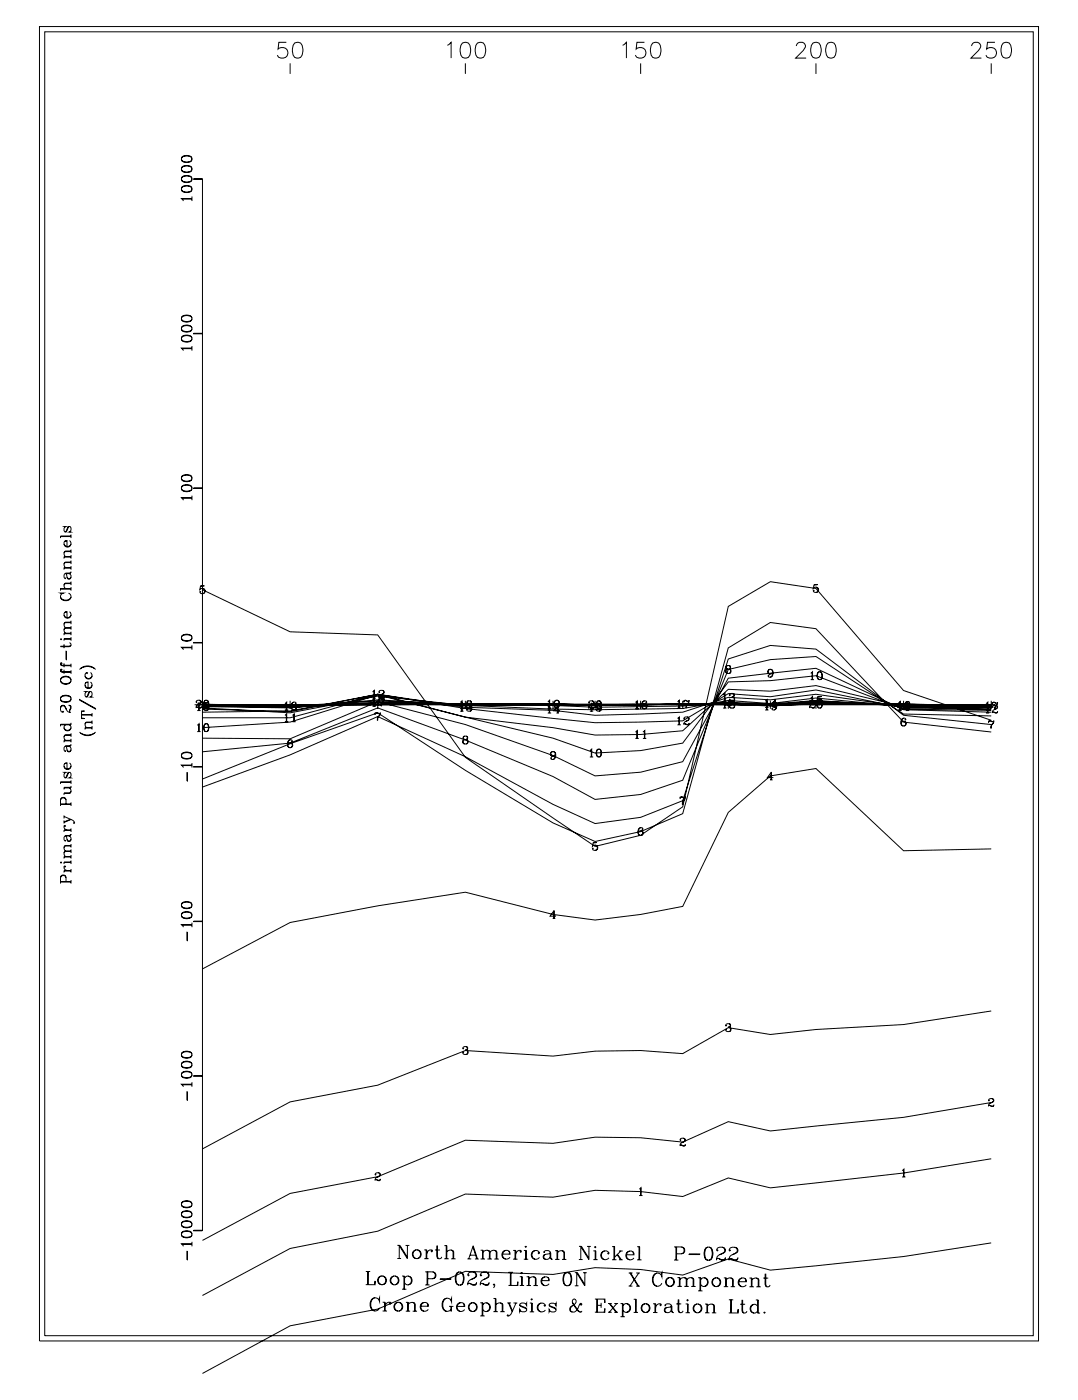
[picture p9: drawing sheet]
<svg xmlns="http://www.w3.org/2000/svg" width="215mm" height="279mm" viewBox="0 0 215 279" stroke-linecap="round" stroke-linejoin="round" font-family="sans-serif">
<g fill="none" stroke="#000" stroke-width=".2">
<path d="M7.9 5.3h199.1v262h-199.1zM8.9 6.3h197v259.9h-197zM57.1 8.4h-1.5l-.2 1.4a1.11 1.11 0 0 1 1.7 0 1.11 1.11 0 0 1-.2 1.6 1.11 1.11 0 0 1-1.6-.4M57.8 12.6v2.1M58.7 8.6a1.02 1.02 0 0 1 1.5 .4 2.58 2.58 0 0 1-.3 2.4 1.02 1.02 0 0 1-1.5-.4 2.64 2.64 0 0 1 .3-2.4zM89.2 9l.7-.6v3.2M92.2 8.6a1.03 1.03 0 0 1 1.5 .4 2.64 2.64 0 0 1-.4 2.4 1.03 1.03 0 0 1-1.5-.4 2.61 2.61 0 0 1 .4-2.4zM92.7 12.6v2.1M95.1 8.6a1.01 1.01 0 0 1 1.5 .4 2.57 2.57 0 0 1-.3 2.4 1.02 1.02 0 0 1-1.5-.4 2.63 2.63 0 0 1 .3-2.4zM124.1 9l.7-.6v3.2M127.7 12.6v2.1M128.4 8.4h-1.5l-.1 1.4a1.11 1.11 0 0 1 1.7 0 1.11 1.11 0 0 1-.3 1.6 1.11 1.11 0 0 1-1.6-.4"/>
<path d="M130.1 8.6a1.03 1.03 0 0 1 1.5 .4 2.61 2.61 0 0 1-.3 2.4 1.03 1.03 0 0 1-1.5-.4 2.63 2.63 0 0 1 .3-2.4zM158.7 9.2a.81 .81 0 0 1 .6-.8h.6a.77 .77 0 0 1 .5 1.2l-1.8 2h2.1M162 8.6a1.01 1.01 0 0 1 1.5 .4 2.57 2.57 0 0 1-.3 2.4 1.02 1.02 0 0 1-1.5-.4 2.62 2.62 0 0 1 .3-2.4zM162.6 12.6v2.1M165 8.6a1.02 1.02 0 0 1 1.5 .4 2.65 2.65 0 0 1-.3 2.4 1.02 1.02 0 0 1-1.5-.4 2.56 2.56 0 0 1 .3-2.4zM193.7 9.2a.78 .78 0 0 1 .6-.8h.5a.77 .77 0 0 1 .5 1.2l-1.8 2h2.1M197.5 12.6v2.1M198.3 8.4h-1.5l-.2 1.4a1.11 1.11 0 0 1 1.7 0 1.11 1.11 0 0 1-.2 1.6 1.11 1.11 0 0 1-1.6-.4M199.9 8.6a1.01 1.01 0 0 1 1.5 .4 2.59 2.59 0 0 1-.3 2.4 1.02 1.02 0 0 1-1.5-.4 2.61 2.61 0 0 1 .3-2.4zM36.2 37.8a1.13 1.13 0 0 0 1.7 .5 .65 .65 0 0 0 .4-.6 .65 .65 0 0 0-.4-.6 1.77 1.77 0 0 0-1.6 .2 .57 .57 0 0 0 .3 .9 1.23 1.23 0 0 0 1.7-.4M36.2 37.6a1.33 1.33 0 0 1 2.1 0M36.2 35.8a1.14 1.14 0 0 0 1.7 .5 .64 .64 0 0 0 .4-.6 .64 .64 0 0 0-.4-.6 1.7 1.7 0 0 0-1.6 .2 .56 .56 0 0 0 .3 .9 1.24 1.24 0 0 0 1.7-.4"/>
<path d="M36.2 35.6a1.34 1.34 0 0 1 2.1 0M36.2 33.8a.94 .94 0 0 0 1.2 .6l.5-.1a.65 .65 0 0 0 .4-.6 .65 .65 0 0 0-.4-.6 1.75 1.75 0 0 0-1.6 .2 .56 .56 0 0 0 .3 .9 1.23 1.23 0 0 0 1.7-.4M36.2 33.6a1.33 1.33 0 0 1 2.1 0M36.2 31.8a1.14 1.14 0 0 0 1.7 .5 .64 .64 0 0 0 .4-.6 .64 .64 0 0 0-.4-.6 1.68 1.68 0 0 0-1.6 .2 .57 .57 0 0 0 .3 .9h1.3l.4-.4M36.2 31.6a1.33 1.33 0 0 1 2.1 0M36.3 39.7h2M38.3 39.6h-2.1l.4 .5M38.3 39.2v.9M38.6 35.6l1.7 .1zM38.8 35.7h1.6v209.6h-1.6M36.2 67.6a1.14 1.14 0 0 0 1.7 .5 .64 .64 0 0 0 .4-.6 .64 .64 0 0 0-.4-.6 1.77 1.77 0 0 0-1.6 .2l-.1 .5a1.34 1.34 0 0 0 2.1 0M36.2 67.4a1.33 1.33 0 0 1 2.1 0"/>
<path d="M36.2 65.6a1.13 1.13 0 0 0 1.7 .5 .64 .64 0 0 0 .4-.6 .64 .64 0 0 0-.4-.6 1.68 1.68 0 0 0-1.6 .2 .56 .56 0 0 0 .3 .9 1.23 1.23 0 0 0 1.7-.4M36.2 65.4a1.35 1.35 0 0 1 2.1 0M36.2 63.6a1.14 1.14 0 0 0 1.7 .5 .64 .64 0 0 0 .4-.6 .64 .64 0 0 0-.4-.6 1.78 1.78 0 0 0-1.6 .2 .56 .56 0 0 0 .3 .9 1.23 1.23 0 0 0 1.7-.4M36.2 63.4a1.33 1.33 0 0 1 2.1 0M36.3 69.5h2M38.3 69.4h-2.1l.4 .5M38.3 69v.9M38.6 66.4l1.7 .1zM36.2 97.4a1.14 1.14 0 0 0 1.7 .5 .64 .64 0 0 0 .4-.6 .64 .64 0 0 0-.4-.6 1.7 1.7 0 0 0-1.6 .2 .56 .56 0 0 0 .3 .9 1.23 1.23 0 0 0 1.7-.4M36.2 97.2a1.34 1.34 0 0 1 2.1 0M36.2 95.4a.94 .94 0 0 0 1.2 .6l.5-.1a.65 .65 0 0 0 .4-.6 .65 .65 0 0 0-.4-.6 1.77 1.77 0 0 0-1.6 .2 .57 .57 0 0 0 .3 .9 1.23 1.23 0 0 0 1.7-.4M36.2 95.2a1.33 1.33 0 0 1 2.1 0"/>
<path d="M36.3 99.3h2M38.3 99.2h-2.1l.4 .5M38.3 98.8v.9M38.6 97.3h1.7zM12.1 119a1.18 1.18 0 0 0 2.1 0M12.1 117.4h2.1M12.1 106.9h2.1M12.8 108.4a.74 .74 0 0 0 .7 .5 .74 .74 0 0 0 .7-.5M12.8 113.2h1.4M12.8 111h1.4M13.2 114.3l.3 1 .4 .1a.63 .63 0 0 0 0-1.1M13.4 115a.41 .41 0 0 0 .4 .3 .41 .41 0 0 0 .4-.3"/>
<path d="M13.4 107.8l-.5 .1M13.6 118.2a.77 .77 0 0 1 .5 .9 .77 .77 0 0 1-.7 .6 .92 .92 0 0 1-1-.2 .92 .92 0 0 1-.2-1l.2-.2-.3-.1h.6l-.3 .1M13.8 105l-.6 1h-.2l-.2-.3 .1-.5 .3-.2h-.4h.2M13.9 107.7a.7 .7 0 0 1 .1 1.1 .7 .7 0 0 1-1 0 .7 .7 0 0 1 .2-1.1h.2v1.2M14 105.9l.2 .1h-.4l.4-.4v-.4l-.2-.2h-.4l-.5 1M14.2 116.2h-1.1a.63 .63 0 0 0 0 1.1M14.2 116.3h-1.1l-.3 .3M14.2 114l-.3 .2h-.7l-.3 .2-.1 .6 .3 .3-.1-.1M14.2 113.9l-.3 .4h-.9M14.2 112h-1.1a.63 .63 0 0 0 0 1.1M14.2 112.1h-1.1l-.3 .3M14.2 109.8h-1.1a.64 .64 0 0 0 0 1.1"/>
<path d="M14.2 109.9h-1.1l-.3 .3M14.2 106.5v.7M14.2 109.5v.7M14.2 110.6v.7M14.2 111.7v.7M14.2 112.8v.7M14.2 115.9v.7M14.2 117v.7M14.2 110.9h-1.4v.4M14.2 113.1h-1.4v.4M14.2 106.8h-2.1v.4M14.2 117.3h-2.1v.4"/>
<path d="M40 116.8h.7h-.7l-.2 .7a.56 .56 0 0 1 .9-.2 .56 .56 0 0 1 0 .9 .56 .56 0 0 1-.9-.2l.1-.1v.1M40.4 117.5l17.4 8.4 17.5 .7 17.4 24.4 25.9 17.7 9.1-2.2 8.4-5.7 9-39.9 8.4-5 9.1 1.4 17.5 20.3 17.4 6M40.4 117.3l.4 .4-.1 .4-.3 .2M162.2 116.6l.8-.1h-.8l-.1 .8a.56 .56 0 0 1 .8-.2 .56 .56 0 0 1 0 .8 .56 .56 0 0 1-.8-.2l.1-.1v.2M162.7 117l.1 .1a.55 .55 0 0 1 .3 .5 .55 .55 0 0 1-.4 .5M12.1 139.4a.95 .95 0 0 0 1.2 .6l.5-.1a.64 .64 0 0 0 .4-.6 .64 .64 0 0 0-.4-.6 1.7 1.7 0 0 0-1.6 .2 .56 .56 0 0 0 .3 .9 1.23 1.23 0 0 0 1.7-.4M12.1 139.2a1.34 1.34 0 0 1 2.1 0M12.1 135.7a1.09 1.09 0 0 0 1.1 .7 1.09 1.09 0 0 0 1-.9 1.09 1.09 0 0 0-1.2-.7 1.09 1.09 0 0 0-.9 .9 1.21 1.21 0 0 0 2.1 0M12.1 135.5a1.21 1.21 0 0 1 2.1 0M12.1 133.7l.3 .2h1.8M12.1 132.4l.3 .2h1.8M12.1 127.4h.2l-.1 .1z"/>
<path d="M12.2 133.5l.1 .1 .1-.1h-.3l.1 .4 .2 .1h1.8M12.2 132.2h.2l-.1-.1-.2 .1 .1 .4 .2 .1h1.8M12.8 122.6a.73 .73 0 0 0 .7 .5 .73 .73 0 0 0 .7-.5M12.8 128.4v.8M12.8 132.2v.8M12.8 133.5v.8M12.8 127.4h1.4M12.8 126.3h1.4M13.2 129.8l.1 1.7zM13.4 122l-.5 .1M13.9 128.1a.42 .42 0 0 1 .1 .7l-1.9 .1M13.9 121.9a.7 .7 0 0 1 .1 1.1 .7 .7 0 0 1-1 0 .7 .7 0 0 1 .2-1.1h.2v1.2"/>
<path d="M14.2 128.6l-.4 .2h-1.7M14.2 125.1h-1.1a.64 .64 0 0 0 0 1.1M14.2 125.2h-1.1l-.3 .3M14.2 124h-1.1a.63 .63 0 0 0 0 1.1M14.2 124.1h-1.1l-.3 .3M14.2 123.7v.7M14.2 124.8v.7M14.2 125.9v.7M14.2 127v.7M14.2 132.3v.7M14.2 133.6v.7M14.2 126.2h-1.4v.4"/>
<path d="M14.2 127.3h-1.4v.4M15.9 139.4l3.1 1.9zM15.9 133.4a2.15 2.15 0 0 1 3.1 0M16.1 133.2l.4-.2a2.55 2.55 0 0 1 2.3 .2M17 136.6a.73 .73 0 0 0 .6 .5 .73 .73 0 0 0 .7-.5M17 134.7a.73 .73 0 0 0 .6 .5 .73 .73 0 0 0 .7-.5M17.5 136l-.5 .1M17.9 137.8l-.6 1.1h-.1l-.2-.3v-.6l.3-.2h-.3l.2 .1M18 135.9a.7 .7 0 0 1 .2 1.1 .7 .7 0 0 1-1 0 .7 .7 0 0 1 .1-1.1h.2v1.2M18 134a.7 .7 0 0 1 .2 1.1 .7 .7 0 0 1-1 0 .7 .7 0 0 1 .1-1.1v.2l-.1-.1M18.1 138.8l.2 .1h-.4l.4-.4v-.4l-.2-.3h-.3l-.6 1.1M36.2 127.2a1.13 1.13 0 0 0 1.7 .5 .64 .64 0 0 0 .4-.6 .64 .64 0 0 0-.4-.6 1.68 1.68 0 0 0-1.6 .2 .56 .56 0 0 0 .3 .9 1.23 1.23 0 0 0 1.7-.4"/>
<path d="M36.2 127a1.35 1.35 0 0 1 2.1 0M36.3 129.1h2M38.3 129h-2.1l.4 .5M38.3 128.6v.9M38.6 128.1l1.7 .1zM39.2 139.9h-.1a.53 .53 0 0 1 .5-.4 .53 .53 0 0 1 .5 .5l-.3 .3a.75 .75 0 0 0-.7 .8M39.8 139.6l.2 .3a.59 .59 0 0 1-.5 .6M40.4 139.7v1.6M41 139.6a.9 .9 0 0 0 0 1.5h.2a.91 .91 0 0 0 0-1.5h-.2a1.01 1.01 0 0 0 0 1.5M41.2 139.6a1.01 1.01 0 0 1 0 1.5M57.8 139.7v1.6M58.6 139.9a.94 .94 0 0 0-.1 1.6"/>
<path d="M74.2 137.9l.4-.3v1.6M74.2 139.5l.4-.3v1.6M74.2 139.2h.7M74.5 137.7v1.5M74.5 139.3v1.5M75.3 139.7v1.6M75.5 139.5l.2-.3 .6 .2 .3-.2-.1 .5a1.25 1.25 0 0 0-.5 1.1M75.5 139.2v.5M75.6 137.9l.1 .1h-.2a.54 .54 0 0 1 .6-.4 .54 .54 0 0 1 .5 .4l-.3 .3a.77 .77 0 0 0-.8 .9M75.6 139.3h.3l.4 .1M76.2 137.6l.3 .3a.62 .62 0 0 1-.6 .6M76.5 139.7a1.11 1.11 0 0 0-.5 1.1"/>
<path d="M76.6 138.9l-.3 .2-.8-.1M76.6 138.8l-.2 .4-.7-.3M91.7 140l.4-.3v1.6M92 139.8v2M92.7 139.7v1.6M93.3 139.7l-.2 .1v.3a.53 .53 0 0 0 .8 0v-.2a.53 .53 0 0 0-.7-.1l-.1 .3 .2 .3M93.7 139.7l.2 .2v.2l-.2 .3M109.2 139.9l.3-.3v1.5M109.5 139.6v2.5M110.2 139.7v1.6M110.9 139.6l-.4 .4 .1 .3 .3 .2M111 139.6a.94 .94 0 0 1 0 1.5"/>
<path d="M117.4 140l.1 .1h-.2a.54 .54 0 0 1 .6-.4 .54 .54 0 0 1 .5 .4l-.3 .3a.8 .8 0 0 0-.8 .9M118 139.7l.2 .1 .1 .3-.6 .5M118.6 139.7v1.6M119.3 139.7a.9 .9 0 0 0 0 1.6h.1a.9 .9 0 0 0 0-1.6 .9 .9 0 0 0-.1 1.6M119.4 139.7a.99 .99 0 0 1 0 1.6M126.6 140l.4-.3v1.6M126.9 139.8v1.5M127.7 139.7v1.6M128.4 139.7a.94 .94 0 0 0 0 1.6M128.8 139.9v.2l.1-.2a.55 .55 0 0 0-.7-.2 .55 .55 0 0 0-.3 .7v.4a.51 .51 0 0 0 .6 .5 .51 .51 0 0 0 .4-.6 .51 .51 0 0 0-.7-.3l-.2 .3M135 139.9l.4-.3v1.5M135.3 139.6v1.5"/>
<path d="M136.1 139.7v1.6M136.3 139.9l.2-.3 .5 .2 .3-.2v.4a1.25 1.25 0 0 0-.5 1.1M136.3 139.6v.4M136.4 139.7l.3-.1 .3 .2M144.1 138.5l.4-.3v1.6M144.1 139.9l.4-.3v1.5M144.1 139.8h.7M144.4 138.3v2.8M145 132.7h-.2l-.1 .4a.53 .53 0 0 0 .9 0v-.2a.52 .52 0 0 0-.8-.2v.4l.2 .2M145 133.3l-.4 .3a.52 .52 0 0 0 .7 .6 .52 .52 0 0 0 .2-.8l-.2-.1M145 133.3l-.3 .3v.3l.3 .3M145.1 139.7v1.6"/>
<path d="M145.3 132.7a.38 .38 0 0 1 .2 .6h-.2M145.3 133.3l.3 .3v.3l-.3 .3M145.5 138.5v.2l-.1-.2 .1-.2a.6 .6 0 0 1 .8 .1v.4l-.5 .1M145.7 139.6h-.2v.4a.52 .52 0 0 0 .8 0v-.2a.52 .52 0 0 0-.7-.2 .38 .38 0 0 0 .1 .6M146 138.2l.3 .2v.3l-.3 .2 .4 .4a.4 .4 0 0 1-.4 .5l-.5-.1-.1-.2 .1-.2v.2M146 139.6h.2a.38 .38 0 0 1-.2 .6M146.3 139v.5l-.3 .3M152.5 139.7l.4-.3v1.6M152.8 139.5v2M153.5 133.4l-.4 .5 .1 .2 .3 .3M153.5 139.7v1.6M153.6 133.4a.94 .94 0 0 1-.1 1.6"/>
<path d="M154 133.9a.51 .51 0 0 1-.7 .4 .51 .51 0 0 1-.2-.7 .51 .51 0 0 1 .7-.1 .86 .86 0 0 1 .3 .9 .86 .86 0 0 1-.8 .6l-.2-.2 .1-.2v.2M154.2 139.9l-.4 .5 .1 .3 .3 .2M154.4 139.9a.95 .95 0 0 1-.1 1.6M154.4 139.6v1.4M161.4 139.9h.1h-.2a.54 .54 0 0 1 .6-.4 .54 .54 0 0 1 .5 .5l-.3 .3a.77 .77 0 0 0-.8 .8M161.6 134.2l.3-.3v1.6M161.6 139.1l.3-.3v1.6M161.6 135.5h.6M161.9 134v1.5M161.9 138.9v1.5M162 139.6l.3 .4-.6 .5M162.6 139.7v1.6"/>
<path d="M163 138.9l.7-.1h-.7l-.2 .8a.56 .56 0 0 1 .9-.2 .56 .56 0 0 1 0 .9 .56 .56 0 0 1-.9-.2l.1-.1v.1M163.3 133.9a.9 .9 0 0 0 0 1.6h.1a.9 .9 0 0 0 0-1.6 .9 .9 0 0 0-.1 1.6M163.3 139.6a.9 .9 0 0 0 0 1.5h.1a.9 .9 0 0 0 0-1.5 .9 .9 0 0 0-.1 1.5M163.4 133.9a.99 .99 0 0 1 0 1.6M163.4 139.4l.4 .4-.1 .4-.3 .2M163.4 139.6a1 1 0 0 1 0 1.5M179.3 139.9v1.7M180.1 139.7v1.6M180.8 139.8a.94 .94 0 0 0 0 1.6M197.5 139.7v1.6M197.8 139.9v.5M12.1 159.4a.57 .57 0 0 1 .5-.4 .57 .57 0 0 1 .6 .4"/>
<path d="M12.1 141.1l.1-.2a.47 .47 0 0 1 .7-.1l.4 .7M12.1 155.9h2.1M12.5 141.9h.2l-.1 .1a.71 .71 0 0 1-.6-.8 .71 .71 0 0 1 .7-.6l.4 .4a1.04 1.04 0 0 0 1.1 1M12.8 152.7a.73 .73 0 0 0 .7 .6 .73 .73 0 0 0 .7-.6M12.8 145.1a.73 .73 0 0 0 .7 .5 .73 .73 0 0 0 .7-.5M12.8 147.7h1.4M13.1 144.5a.67 .67 0 0 0-.1 1 .67 .67 0 0 0 .9 0 .67 .67 0 0 0 0-1M13.2 148.8l.3 1 .4 .1a.63 .63 0 0 0 0-1.1M13.4 152.2l-.5 .1M13.4 149.5a.41 .41 0 0 0 .4 .3 .41 .41 0 0 0 .4-.3M13.6 140.6l.6 .2v.4l-.3 .5M13.8 154l-.5 1h-.4a.68 .68 0 0 1 .1-1h.2h-.4h.2"/>
<path d="M13.9 157a.65 .65 0 0 1 0 1.1h-1.1M13.9 152.1a.7 .7 0 0 1 .1 1 .7 .7 0 0 1-1 0 .7 .7 0 0 1 .2-1h.2v1.2M13.9 140.6l.1 .3-.1 .8 .1 .3M14 155h.2h-.4l.4-.4v-.4l-.2-.2h-.4l-.5 1M14.2 157.7l-.3 .3h-1.1v.4M14.2 148.5l-.3 .2-.9 .1a.68 .68 0 0 0-.1 .9l.2 .1-.1-.1M14.2 148.4l-.3 .4h-.9M14.2 146.5h-1.1a.64 .64 0 0 0 0 1.1M14.2 146.6h-1.1l-.3 .3M14.2 144.1v.4h-2.1M14.2 146.2v.7M14.2 147.3v.7"/>
<path d="M14.2 155.5v.7M14.2 156.6v.4h-1.4M14.2 159.9v.7M14.2 147.6h-1.4v.4M14.2 156.9h-1.4v.4M14.2 155.9h-2.1v.3M14.2 144.4h-2.1v.4M15.9 145.9a2.15 2.15 0 0 0 3.1 0M16.1 146.1l1.1 .4 .9-.1 .7-.3M16.2 141.8l.6-.1h-.6v1.5h.6l-.6-.1M16.2 142.5h2.1M16.2 142.4h2.1"/>
<path d="M17 145.1h1.3M18.3 143.9h-1.1a.63 .63 0 0 0 0 1.1M18.3 144h-1.1l-.2 .3M18.3 145h-1.3v.4M18.3 142.1v.7M18.3 143.6v.7M18.3 144.7v.7M36.2 150.7a1.13 1.13 0 0 0 1.7 .5 .64 .64 0 0 0 .4-.6 .64 .64 0 0 0-.4-.6 1.68 1.68 0 0 0-1.6 .2 .56 .56 0 0 0 .3 .9 1.23 1.23 0 0 0 1.7-.4M36.2 150.5a1.35 1.35 0 0 1 2.1 0M36.3 152.6h2M37.3 154l.1 1.7zM38.3 152.5h-2.1l.4 .5"/>
<path d="M38.3 152.1v.9M38.6 152.8l1.7 .1zM38.8 140.5h2.3M39.3 144.6l.4-.3v1.5M39.3 140.4l.4-.3v1.5M39.3 145.8h.7M39.3 141.6h.7M39.6 140.1v1.5M39.6 144.3v1.5M40.1 140.9l-.2 .2-.8-.1M40.1 140.8l-.1 .3-.7-.2M40.4 140.4l17.4 .3a2435.6 2435.6 0 0 1 69.9-.2l8.4-.1 17.4 .2 9.1-.2h17.5l17.4 .2-34.9-.4-9.1 .5-8.4-.3-104.7 .1h157.1"/>
<path d="M40.4 140.8l17.4 .3 17.5-1.6 17.4 1 17.5 .1 8.4 .4 17.5-.3 9-.7 8.4 .4 9.1-.8 17.5 1.1 17.4 .1M40.4 140.6l17.4 .4 17.5-.9a1491 1491 0 0 0 52.4 .3h17.4l8.4 .2 9.1-.6 34.9 .7-17.4-.1-17.5-.9-9.1 .8-8.4-.4-26.5 .5-8.4-.2h-17.5l-17.4-.7-17.5 1h-17.4M40.7 140.1h.8h-.8l-.1 .7a.56 .56 0 0 1 .8-.2 .56 .56 0 0 1 0 .9 .56 .56 0 0 1-.8-.2l.1-.1v.1M41 144.3a.9 .9 0 0 0 0 1.5h.2a.91 .91 0 0 0 0-1.5h-.2a1.01 1.01 0 0 0 0 1.5M41.2 144.3a1.01 1.01 0 0 1 0 1.5M41.2 140.6l.3 .4v.4l-.3 .2M56.8 142.6l.3-.3v1.6M56.8 140.2l.3-.3v1.6M56.8 143.9h.6M56.8 141.5h.6M57 140.5h1.6M57.1 140v1.5"/>
<path d="M57.1 142.4v1.5M57.8 147.5a.94 .94 0 0 0-.1 1.5M57.9 148.1h.1a.5 .5 0 0 1 .3 .5 .5 .5 0 0 1-.4 .4M58.2 147.7v.1l.1-.1a.54 .54 0 0 0-.7-.2 .54 .54 0 0 0-.3 .6v.5a.51 .51 0 0 0 .6 .5 .51 .51 0 0 0 .4-.7 .51 .51 0 0 0-.7-.3l-.2 .4M58.3 142.6l.3-.3v1.6M58.3 143.9h.6M58.6 142.4v1.5M58.6 140.5l.4 .5-.1 .3-.3 .2M58.9 140.2v.1l.1-.1a.55 .55 0 0 0-.7-.2 .55 .55 0 0 0-.3 .6v.5a.51 .51 0 0 0 .6 .5 .51 .51 0 0 0 .4-.7 .51 .51 0 0 0-.7-.3l-.2 .4M74.2 140.8h.7M74.5 140.5h1.6M74.8 142.3l.2-.3 .5 .3 .3-.3-.1 .5a1.26 1.26 0 0 0-.4 1.1"/>
<path d="M74.8 142v.5M74.8 142.2l.3-.1 .4 .2M75.7 142.5a1.12 1.12 0 0 0-.5 1.1M91.7 140.5l.4-.3v1.6M91.7 141.8h.7M91.7 141.3h.7M92 140.5h1.5M92.6 146.7l-.2 .1-.1 .4a.53 .53 0 0 0 .9 0v-.3a.49 .49 0 0 0-.8 0v.4l.2 .1M92.6 147.4l-.4 .3a.52 .52 0 0 0 .7 .6 .52 .52 0 0 0 .2-.8l-.2-.1M92.6 147.4l-.3 .3 .1 .4 .2 .2M92.9 146.7l.2 .2v.4l-.2 .1M92.9 147.4l.3 .3-.1 .4-.2 .2"/>
<path d="M93.1 140.5v.1l-.1-.1 .1-.2a.59 .59 0 0 1 .8 .1v.4l-.5 .1M93.3 140.4l-.3 .3a.52 .52 0 0 0 .6 .6 .52 .52 0 0 0 .3-.9h-.2M93.3 140.4l-.2 .3v.4l.2 .2M93.7 140.2l.2 .2v.2l-.2 .3h.1a.44 .44 0 0 1 .2 .5 .44 .44 0 0 1-.3 .4l-.6-.1-.1-.2 .1-.2v.2M93.7 140.4l.2 .3v.4l-.2 .2M93.9 141v.5l-.2 .3M109.2 140.9l.3-.3v1.5M109.2 142.1h.6M109.2 141.1h.6M109.4 140.5h1.6M110.1 149.8l-.3 .5v.2l.3 .3M110.3 149.8a.94 .94 0 0 1-.1 1.6"/>
<path d="M110.7 150.3a.5 .5 0 0 1-.7 .4 .5 .5 0 0 1-.3-.7 .5 .5 0 0 1 .8-.1 .81 .81 0 0 1 .3 1 .81 .81 0 0 1-1 .4v-.3v.1M110.9 142.1h.5M111.1 140.7v1.4M111.4 140.1a.51 .51 0 0 1-.7 .4 .51 .51 0 0 1-.2-.8 .51 .51 0 0 1 .8-.1 .85 .85 0 0 1 .2 1 .85 .85 0 0 1-.8 .5l-.2-.2 .1-.1v.1M111.6 141.7h-1.2l.8-1.1v1.5M117.6 149.6l.3-.3v1.6M117.6 140.5l.3-.3v1.6M117.6 150.9h.6M117.6 141.8h.6M117.8 140.5h1.6M117.8 140.3v1.5M117.8 149.4v1.5"/>
<path d="M118.4 141l-.2 .2-.9-.1M118.4 140.9l-.2 .4-.6-.3M119 140.3l.7-.1h-.7l-.2 .7a.56 .56 0 0 1 .9-.1 .56 .56 0 0 1 0 .8 .56 .56 0 0 1-.9-.1l.1-.2v.2M119.3 149.3a.9 .9 0 0 0 0 1.6h.1a.9 .9 0 0 0 0-1.6h-.1a.99 .99 0 0 0 0 1.6M119.4 149.3a.99 .99 0 0 1 0 1.6M119.4 140.7l.4 .5-.1 .3-.3 .3M126.6 145.9l.4-.3v1.6M126.6 147.2h.7M126.6 141.3h.7M126.9 140.5h1.6M126.9 145.7v1.5M128.1 145.9l.4-.3v1.6"/>
<path d="M128.1 147.2h.7M128.4 145.7v1.5M128.5 140.3l.2 .1a.49 .49 0 0 1 .2 .5 .49 .49 0 0 1-.4 .4M135 143.2l.4-.3v1.6M135 144.5h.7M135 141.1h.7M135.3 140.5h1.6M135.3 143v1.5M135.5 159.1l.3-.3 .5 .2 .3-.2-.1 .4a1.25 1.25 0 0 0-.4 1.2M135.5 158.8v.4M135.6 159l.3-.1 .4 .1M136.4 143.2v.1h-.1a.54 .54 0 0 1 .5-.4 .54 .54 0 0 1 .5 .4l-.3 .3a.77 .77 0 0 0-.7 .9"/>
<path d="M136.5 159.2a1.12 1.12 0 0 0-.5 1.2M137 142.9l.3 .3a.61 .61 0 0 1-.6 .6M137.3 140a1.1 1.1 0 0 0-.6 1.1M137.3 144.2l-.2 .2-.6-.2-.2 .1M137.3 144.1l-.1 .4-.7-.3M144.1 141.1h.7M144.3 140.5h1.6M145.7 140.2l-.3 .3a.52 .52 0 0 0 .6 .7 .52 .52 0 0 0 .3-.8l-.3-.2M145.7 140.2l-.2 .3v.3l.2 .3M146 140.2l.3 .3v.3l-.3 .3M152.5 140.2l.4-.3v1.6M152.5 141h.7"/>
<path d="M152.5 141.5h.7M152.7 140.5h1.6M153.5 155.4h.5M153.7 154v1.4M154.1 155h-1.2l.9-1.1v1.5M154.2 141h.5M154.7 140.5a.5 .5 0 0 1-.7 .3 .5 .5 0 0 1-.2-.7 .5 .5 0 0 1 .8-.1 .86 .86 0 0 1 .2 .9 .86 .86 0 0 1-.7 .6l-.3-.2 .1-.2v.2M154.9 140.6h-1.2l.8-1.2v1.6M161.6 140.4h.6M161.8 140.5h1.6M162.4 140.9l-.2 .2-.9-.1M162.4 140.8l-.2 .3-.6-.2"/>
<path d="M179 140.4l.4-.3v1.5M179 140.1l.4-.3v1.6M179 141.6h.7M179 141.4h.7M179.3 140.5h1.6M180.1 143.1a.94 .94 0 0 0-.1 1.6M180.1 143.7l.4 .5v.3l-.4 .2M180.5 143.4v.1v-.3a.61 .61 0 0 0-.7 0 .61 .61 0 0 0-.3 .6v.5a.51 .51 0 0 0 .6 .5 .51 .51 0 0 0 .5-.6 .51 .51 0 0 0-.7-.4l-.3 .4M180.5 140.4l.4-.3v1.5M180.5 141.6h.7M180.8 140.1v1.5M180.9 140.4l.1 .1a.5 .5 0 0 1 .3 .5 .5 .5 0 0 1-.4 .4"/>
<path d="M181.2 140v.2l.1-.2a.55 .55 0 0 0-.7-.1 .55 .55 0 0 0-.3 .6v.4a.51 .51 0 0 0 .6 .6 .51 .51 0 0 0 .4-.7 .51 .51 0 0 0-.7-.3l-.2 .4M196.5 140.9l.4-.3v1.5M196.5 140.2l.4-.3v1.6M196.5 142.1h.7M196.5 141.5h.7M196.7 140.5h1.6M196.8 140v2.1M197 143.9l.2-.3 .6 .3 .3-.3-.1 .5a1.26 1.26 0 0 0-.5 1.1M197 143.6v.5M197.1 143.8l.3-.1 .4 .2M197.5 145.9l-17.4-2-17.5-18.6-9.1-1.2-8.4 5-9 33.1-8.4 3.6-9.1 1.9-8.4-3.7-17.5-10.5-17.4-11.4-17.5 6.1-17.4 7.1M197.5 144.4l-17.4-1.8-17.5-13.2-9.1-.8-8.4 2.7-9 28.3-8.4 3.3-9.1 1.3-8.4-3.9-17.5-9.5-17.4-8-17.5 7.7-17.4 6.4"/>
<path d="M197.5 142.7l-17.4-.4-17.5-11.4-9.1 .6-8.4 1.9-9 22.1-8.4 2.9-9.1 .9-8.4-4.5-17.5-7.3-17.4-6.4-17.5 7-17.4 1.7M197.5 142l-17.4-.5-17.5-8.3-17.5 2-9 16.6-8.4 2.1-9.1 .8-8.4-4.1-17.5-6.2-17.4-4.5-17.5 7.4-17.4-.2M197.5 141.6l-17.4-.3-17.5-6.6-9.1 1-8.4 .2-9 12.2-8.4 1.5-9.1 .5-8.4-3-17.5-4.2-17.4-4.4-17.5 5.4-17.4 1.1M197.5 141.5l-17.4-.7-17.5-4.1-9.1 1.1-8.4-.4-9 8.3-8.4 .7-9.1 .1-8.4-1.5-17.5-2.1-17.4-4.5-17.5 4.7h-17.4M197.5 141.3l-17.4-.2-17.5-3.6-9.1 1.4-8.4-.6-9 5.4-17.5 .3-25.9-2.8-17.4-2.8-17.5 3.3-17.4 .3M197.5 141.1l-17.4-.3-17.5-2.4-9.1 1.1-8.4-.5-9 3-17.5 .6-8.4-1-17.5-.6-17.4-2.6-17.5 3.4-17.4-.5M197.5 141l-17.4-.2-17.5-1.7-9.1 1.1-8.4-.6-9 1.6a458.8 458.8 0 0 1-43.4-.6l-17.4-1.9-17.5 3.4-17.4-1M197.8 140.2l.2-.3 .5 .3 .3-.3-.1 .5-.4 .7v.4M197.8 140.9v.1v-.1a.54 .54 0 0 1 .5-.4 .54 .54 0 0 1 .5 .5l-.3 .3a.77 .77 0 0 0-.7 .8M197.8 140.1l.3-.1 .4 .2M198 144.1a1.12 1.12 0 0 0-.5 1.1M198.4 140.6l.3 .1v.3l-.6 .5"/>
<path d="M198.7 140.4a1.12 1.12 0 0 0-.5 1.1M198.8 141.9l-.2 .1h-.8M198.8 141.8l-.1 .3-.7-.2M12.1 174.9a.57 .57 0 0 1 .5-.4 .57 .57 0 0 1 .6 .4M12.1 175.8h2.1M12.1 175.7h2.1M12.1 160.3h2.1M12.1 160.2h2.1M12.2 171.8v.2l-.1-.1zM12.8 162.7l1.4 .6a.82 .82 0 0 1 .7 .7l-.2 .1v-.2M12.8 173.6h1.4M12.8 162.5v.6"/>
<path d="M12.8 163.5v.6M12.8 171.9h1.4M12.8 170.8h1.4M12.8 165.5h1.4M12.9 172.7l.1 .1 .1-.1-.2-.1a.57 .57 0 0 0-.1 .6 .57 .57 0 0 0 .6 .3M12.9 164.6h.2l-.2-.1a.58 .58 0 0 0-.1 .6 .58 .58 0 0 0 .6 .3M13.2 175.7v-.8a.55 .55 0 0 0-.6-.5 .55 .55 0 0 0-.5 .5v1.2M13.2 166.6l.3 1 .4 .1a.63 .63 0 0 0 0-1.1M13.2 160.2l-.1-1.1a.55 .55 0 0 0-.7-.2 .55 .55 0 0 0-.3 .5v1.2M13.4 167.3a.41 .41 0 0 0 .4 .3 .41 .41 0 0 0 .4-.3M14 163.3l-1.2 .5M14.2 169.6h-1.1a.64 .64 0 0 0 0 1.1"/>
<path d="M14.2 169.7h-1.1l-.3 .3M14.2 168.5h-1.1a.64 .64 0 0 0 0 1.1M14.2 168.6h-1.1l-.3 .3M14.2 166.3l-.3 .2-.9 .1-.2 .3v.4l.3 .3-.1-.1M14.2 166.2l-.3 .4h-.9M14.2 165.1v.7M14.2 168.2v.7M14.2 169.3v.7M14.2 170.4v.7M14.2 171.5v.7M14.2 173.2v.7M14.2 175.4v.7"/>
<path d="M14.2 173.5h-1.4v.4M14.2 165.4h-1.4v.4M14.2 170.7h-1.4v.4M14.2 171.8h-1.4v.4M14.2 163.3l-1.4 .6M118.2 168l.8-.1h-.8l-.1 .8a.56 .56 0 0 1 .8-.2 .56 .56 0 0 1 0 .8 .56 .56 0 0 1-.8-.2h.1v.1M118.7 168.4l.1 .1a.55 .55 0 0 1 .3 .6 .55 .55 0 0 1-.4 .4M127.7 165a.94 .94 0 0 0-.1 1.5M127.8 165.6l.3 .4v.3l-.3 .2M128.1 165.2v.1v-.1a.55 .55 0 0 0-.6-.2 .55 .55 0 0 0-.3 .6v.5a.51 .51 0 0 0 .5 .5 .51 .51 0 0 0 .5-.6 .51 .51 0 0 0-.7-.4l-.3 .4M197.5 169.2l-17.4 .4-17.5-16.4-9.1 1.5-8.4 7.2-9 18.8-8.4 1.6-9.1 1.1-8.4-1.1-17.5-4.5-17.4 2.8-17.5 3.3-17.4 9.2M36.2 182.5a1.13 1.13 0 0 0 1.7 .5 .64 .64 0 0 0 .4-.6 .64 .64 0 0 0-.4-.6 1.7 1.7 0 0 0-1.6 .2 .57 .57 0 0 0 .3 .9 1.22 1.22 0 0 0 1.7-.4"/>
<path d="M36.2 182.3a1.34 1.34 0 0 1 2.1 0M36.2 180.5a.94 .94 0 0 0 1.2 .6l.5-.1a.65 .65 0 0 0 .4-.6 .65 .65 0 0 0-.4-.6 1.77 1.77 0 0 0-1.6 .2 .57 .57 0 0 0 .3 .9 1.23 1.23 0 0 0 1.7-.4M36.2 180.3a1.33 1.33 0 0 1 2.1 0M36.3 184.4h2M37.3 185.8l.1 1.7zM38.3 184.3h-2.1l.4 .5M38.3 183.9v.9M38.6 183.6l1.7 .1zM110.1 183.1h.6M110.4 181.6v1.5M110.8 182.6h-1.2l.8-1.1v1.6M36.2 214.3a1.14 1.14 0 0 0 1.7 .5 .64 .64 0 0 0 .4-.6 .64 .64 0 0 0-.4-.6 1.77 1.77 0 0 0-1.6 .2 .57 .57 0 0 0 .3 .9 1.23 1.23 0 0 0 1.7-.4"/>
<path d="M36.2 214.1a1.33 1.33 0 0 1 2.1 0M36.2 212.3a1.13 1.13 0 0 0 1.7 .5 .64 .64 0 0 0 .4-.6 .64 .64 0 0 0-.4-.6 1.7 1.7 0 0 0-1.6 .2 .56 .56 0 0 0 .3 .9 1.24 1.24 0 0 0 1.7-.4M36.2 212.1a1.34 1.34 0 0 1 2.1 0M36.2 210.3a1.14 1.14 0 0 0 1.7 .5 .64 .64 0 0 0 .4-.6 .64 .64 0 0 0-.4-.6 1.75 1.75 0 0 0-1.6 .2l-.1 .5a1.34 1.34 0 0 0 2.1 0M36.2 210.1a1.33 1.33 0 0 1 2.1 0M36.3 216.2h2M37.3 217.6l.1 1.7zM38.3 216.1h-2.1l.4 .5M38.3 215.7v.9M38.6 214.4l1.7 .1zM92.3 208.9l.1 .1h-.2a.49 .49 0 0 1 .5-.4 .49 .49 0 0 1 .5 .5l-.1 .1-.4 .1M92.9 208.6l.2 .2v.4l-.2 .1 .2 .1a.43 .43 0 0 1 .2 .4 .43 .43 0 0 1-.4 .4l-.5-.1-.1-.4v.2"/>
<path d="M93.1 209.4l.1 .5-.3 .3M144.7 204.4h.1h-.2a.49 .49 0 0 1 .5-.4 .49 .49 0 0 1 .5 .5l-.1 .1-.4 .1M145.3 204l.2 .3v.3l-.2 .1 .2 .1a.43 .43 0 0 1 .2 .5 .43 .43 0 0 1-.4 .3l-.5-.1-.2-.2 .1-.1v.1M145.5 204.9l.1 .4-.3 .3M197.1 219.3v.1l-.1-.1a.54 .54 0 0 1 .6-.3 .54 .54 0 0 1 .5 .4l-.3 .3a.77 .77 0 0 0-.8 .8M197.5 219.8l-17.4 2.9-26.6 2.7-8.4-1.8-9 4-8.4-.8-9.1-.1-8.4 1.2-17.5-.6-17.4 7.2-17.5 3.4-17.4 9.3M197.5 201.5l-17.4 2.7-17.5 1-9.1 1-8.4-1.4-9 5.2-8.4-.6-9.1 .1-8.4 1-17.5-1.1-17.4 6.9-17.5 3.3-17.4 9.4M197.7 219l.3 .3a.58 .58 0 0 1-.6 .6M36.2 239.9a1.34 1.34 0 0 1 2.1 0M74.8 234.1h.1h-.1a.54 .54 0 0 1 .5-.4 .54 .54 0 0 1 .5 .5l-.3 .3a.77 .77 0 0 0-.7 .8M75.4 233.8l.3 .4-.6 .5M75.8 235.1l-.2 .2-.8-.1"/>
<path d="M75.8 235l-.1 .3-.7-.2M127.4 237l.4-.3v1.6M127.4 238.3h.7M127.7 236.8v1.5M135.6 227.2h.1h-.2a.54 .54 0 0 1 .6-.4 .54 .54 0 0 1 .5 .5l-.7 .4a.57 .57 0 0 0-.4 .7M136.2 226.9l.2 .1 .1 .3-.6 .4M136.6 228.2l-.2 .2-.9-.1M136.6 228.1l-.2 .3-.6-.2M179.8 233.3l.3-.3v1.6M179.8 234.6h.7M180.1 233.1v1.5M197.5 231l-17.4 2.8-26.6 3-8.4-2-9 3.7-8.4-1-9.1-.2-8.4 1.3-17.5-.6-17.4 7.4-17.5 3.4-17.4 9.4"/>
<path d="M198.1 220.3l-.3 .2-.8-.1M198.1 220.2l-.2 .3-.7-.2M36.2 246.1a1.13 1.13 0 0 0 1.7 .5 .65 .65 0 0 0 .4-.6 .65 .65 0 0 0-.4-.6 1.77 1.77 0 0 0-1.6 .2 .57 .57 0 0 0 .3 .9 1.23 1.23 0 0 0 1.7-.4M36.2 245.9a1.33 1.33 0 0 1 2.1 0M36.2 244.1a1.13 1.13 0 0 0 1.7 .5 .64 .64 0 0 0 .4-.6 .64 .64 0 0 0-.4-.6 1.67 1.67 0 0 0-1.6 .2 .57 .57 0 0 0 .3 .9 1.22 1.22 0 0 0 1.7-.4M36.2 243.9a1.34 1.34 0 0 1 2.1 0M36.2 242.1a1.13 1.13 0 0 0 1.7 .5 .65 .65 0 0 0 .4-.6 .65 .65 0 0 0-.4-.6 1.77 1.77 0 0 0-1.6 .2 .57 .57 0 0 0 .3 .9 1.23 1.23 0 0 0 1.7-.4M36.2 241.9a1.33 1.33 0 0 1 2.1 0M36.2 240.1a1.14 1.14 0 0 0 1.7 .5 .64 .64 0 0 0 .4-.6 .64 .64 0 0 0-.4-.6 1.7 1.7 0 0 0-1.6 .2 .56 .56 0 0 0 .3 .9 1.23 1.23 0 0 0 1.7-.4M36.3 248h2M37.3 249.4l.1 1.7zM38.3 247.9h-2.1l.4 .5"/>
<path d="M38.3 247.5v.9M38.6 245.2l1.7 .1zM72.9 256.1h1.9v-.8l-.2 .8M72.9 253.4h.9M73.3 253.4v2.7M73.4 253.4v2.7M74.7 258.7a1.49 1.49 0 0 0-.1 2.6M75.5 259.1l.1 .3v-.7l-.1 .4a.97 .97 0 0 0-1.1-.4 .97 .97 0 0 0-.6 1 1.15 1.15 0 0 0 .2 1.2 1.15 1.15 0 0 0 1.3 .3l.3-.5M76 254.3a.88 .88 0 0 0-.6 1.4 .88 .88 0 0 0 1.5 0 .88 .88 0 0 0-.6-1.4 .89 .89 0 0 0-.9 .8 .89 .89 0 0 0 .6 1M76.3 254.3a.91 .91 0 0 1 .6 .9 .91 .91 0 0 1-.6 .9M76.3 259.6h.5v1.7M76.6 259.6v1.7"/>
<path d="M77.8 259.7l-.2 .1 .2 .1 .1-.2a.72 .72 0 0 0-.8-.1 .72 .72 0 0 0-.3 .7M78.5 254.3a.89 .89 0 0 0-.6 1.4 .89 .89 0 0 0 1.5 0 .89 .89 0 0 0-.6-1.4 .9 .9 0 0 0-.9 .8 .9 .9 0 0 0 .6 1M78.8 254.3a.92 .92 0 0 1 .6 .9 .92 .92 0 0 1-.7 .9M79.2 250.8h.7M79.2 248.2h.5l1.5 2.4M79.3 259.6a.88 .88 0 0 0-.7 1.3 .88 .88 0 0 0 1.5 0 .88 .88 0 0 0-.6-1.3 .89 .89 0 0 0-.9 .7 .89 .89 0 0 0 .7 1M79.5 259.6a.92 .92 0 0 1 .6 .9 .92 .92 0 0 1-.6 .8M79.6 248.2v2.6M80.1 257h.9M80.1 254.3h.5v2.7M80.5 254.3v2.7M80.6 254.7a.83 .83 0 0 1 1.3-.1 .83 .83 0 0 1 0 1.3 .83 .83 0 0 1-1.3-.2"/>
<path d="M80.8 248.2h.8M80.9 259.6h.5v1.7M81.2 248.2v2.7l-1.5-2.4M81.3 259.6l-.1 1.7M81.4 254.3a.92 .92 0 0 1 .6 .9 .92 .92 0 0 1-.6 .9M81.4 260a.82 .82 0 0 1 1.4 0l-.1 1.3M82.3 259.6l.3 .4v1.3M82.9 249.1a.88 .88 0 0 0-.6 1.4 .88 .88 0 0 0 1.5 0 .88 .88 0 0 0-.6-1.4 .89 .89 0 0 0-.9 .8 .89 .89 0 0 0 .6 1M83.2 249.1a.92 .92 0 0 1 .6 .9 .92 .92 0 0 1-.6 .9M84.5 259.6a.92 .92 0 0 0-.6 .9 .92 .92 0 0 0 .6 .9M84.6 250.9h.8M84.6 249.1h.5v1.8"/>
<path d="M84.7 256.1h.9M84.8 253.5h1.5a.69 .69 0 0 1 .6 .7 .69 .69 0 0 1-.7 .7h-1M84.9 249.1v1.8M85.1 259.7l.1 .7M85.1 253.5v2.6M85.3 253.5l-.1 2.6M86.1 249.3l-.2 .1 .2 .1 .1-.2a.72 .72 0 0 0-.8-.1 .72 .72 0 0 0-.3 .7M86.3 253.5a.71 .71 0 0 1 .5 .7 .71 .71 0 0 1-.6 .7M86.7 249.1h1M87.1 248.3l-.1 2.1 .2 .4a.53 .53 0 0 0 .8-.3M87.2 248.3v2.1l.2 .5M87.7 254.9h2.2v.1h-2.2z"/>
<path d="M88.5 250.9h.9M88.6 248.3h.5l-.1 2.6M88.9 248.3v2.6M89 258.8a1.49 1.49 0 0 0 0 2.6M89.1 249.5a.82 .82 0 0 1 1.3 0v1.4M89.9 259.1l.1 .4v-.7l-.1 .3a.98 .98 0 0 0-1.1-.3 .98 .98 0 0 0-.7 1 1.15 1.15 0 0 0 .3 1.2 1.15 1.15 0 0 0 1.2 .3l.3-.3M89.9 250.9h.9M89.9 249.2l.4 .3v1.4M91.5 253.5a1.2 1.2 0 0 0-.8 1.5l.2 .6a.81 .81 0 0 0 .7 .6 .81 .81 0 0 0 .8-.5 2.1 2.1 0 0 0-.3-2 .7 .7 0 0 0-1.1 .3 2.2 2.2 0 0 0 .2 2l.3 .1M91.7 259.7a.92 .92 0 0 0-.6 .8 .92 .92 0 0 0 .6 .9M91.7 253.5a1.66 1.66 0 0 1 0 2.7M92.4 259.8l.1 .6"/>
<path d="M93.2 250.9h.7M93.4 254l.1 .2-.1 .1-.2-.1a.9 .9 0 0 1 1-.7 .9 .9 0 0 1 .8 .8 2.23 2.23 0 0 1-1.4 .9l-.2 .2-.2 .8M93.4 250.9l.9-2.6 .9 2.6M93.7 250.2h1.1M94.1 259.7a.88 .88 0 0 0-.6 1.3 .88 .88 0 0 0 1.5 0 .88 .88 0 0 0-.6-1.3 .89 .89 0 0 0-.9 .7 .89 .89 0 0 0 .6 1M94.3 248.7l.7 2.2M94.4 259.7a.92 .92 0 0 1 .6 .8 .92 .92 0 0 1-.7 .9M94.4 253.6a.64 .64 0 0 1 .3 .9l-.9 .5M94.7 250.9h.7M95 255.8l-.4 .2-1-.2-.4 .1M95 255.6l-.3 .6h-.5l-.6-.4M95.7 259.7h.5v2.6"/>
<path d="M95.8 250.9h.9M95.8 249.2h.5v1.7M95.8 254.1l.2 .1-.2 .1-.1-.1a.9 .9 0 0 1 1-.7 .9 .9 0 0 1 .8 .8l-.5 .5a1.31 1.31 0 0 0-1.3 1.4M96.1 259.7v2.6M96.2 249.2v1.7M96.3 249.6a.82 .82 0 0 1 1.4 0v1.4M96.9 253.6a.65 .65 0 0 1 .3 1l-.9 .5M97 259.7a.92 .92 0 0 1 .6 .9 .92 .92 0 0 1-.6 .8M97.2 250.9l.8 .1M97.2 249.2l.3 .4v1.4M97.5 255.8l-.4 .3-1-.3-.4 .1M97.5 255.6l-.3 .6h-.5l-.6-.4"/>
<path d="M97.7 249.6a.81 .81 0 0 1 1.3 0v1.4M98.4 258.8h.4v2.6M98.5 256.2l-.2-.1 .2-.2a.48 .48 0 0 1-.2 .8M98.5 251h.9M98.5 249.2l.4 .4v1.4M98.7 258.8v2.6M99.7 259.7l.4 .4v1.3M100.2 250h1.4a.85 .85 0 0 0-1.3-.6 .85 .85 0 0 0 .1 1.4 .92 .92 0 0 0 1.2-.2M100.8 249.2a.92 .92 0 0 0-.7 .9 .92 .92 0 0 0 .7 .9M101.1 259.7h.7M101.3 256.2h1.9v-.7l-.1 .7M101.3 253.6h.9"/>
<path d="M101.3 259.7l.8 1.8M101.4 249.3l.1 .7M101.5 259.7l.6 1.5M101.7 253.6v2.6M101.8 253.6v2.6M102.3 251h.8M102.3 249.2h.5v1.8M102.3 259.7h.8M102.7 249.2l-.1 1.8M102.8 259.7l-.7 1.8a1.03 1.03 0 0 1-.9 .8l-.1-.1 .1-.1 .1 .1M103.6 256.2h.9M103.6 254.5h.5v1.7"/>
<path d="M103.8 249.4l-.2 .1 .2 .1 .1-.2a.72 .72 0 0 0-.8-.1 .72 .72 0 0 0-.3 .7M103.8 253.7l.2-.1 .1 .1-.1 .2zM104 254.5v1.7M104.4 251h.9M104.4 249.2h.5v1.8M104.7 248.5l.1-.1 .1 .1-.1 .1zM104.8 249.2v1.8M104.8 260l.2-.3v.5l-.5-.5h-.5l-.4 .3v.2l1.4 .8M104.9 256.2h.9M105 254.5h.5v1.7M105.3 254.5v1.7M105.5 254.9a.82 .82 0 0 1 1.3 0v1.3"/>
<path d="M105.6 259.7h.5v1.8M106 259.7v1.8M106 258.9l.1 .1-.1 .1-.2-.1zM106.3 256.2h.9M106.3 254.5l.4 .4v1.3M106.6 249.3a.92 .92 0 0 0-.6 .8 .92 .92 0 0 0 .6 .9M107.4 249.6l-.1 .2 .1 .1 .1-.1a.88 .88 0 0 0-1.3-.3 .88 .88 0 0 0 0 1.4 .88 .88 0 0 0 1.3-.3M107.8 259.7a.92 .92 0 0 0-.6 .9 .92 .92 0 0 0 .6 .9M108 255.2l1.4 .1a.85 .85 0 0 0-1.3-.6 .85 .85 0 0 0 .1 1.4 .92 .92 0 0 0 1.2-.2M108.5 249.5l-.1 .1 .4-.3h.5l.3 .2 .2 1.1 .2 .4M108.6 254.5a.92 .92 0 0 0-.7 .9 .92 .92 0 0 0 .7 .9M108.8 250a.52 .52 0 0 0-.4 .5 .52 .52 0 0 0 .4 .5"/>
<path d="M109.2 254.6l.1 .7M109.6 249.8l-1.2 .3-.1 .5a.79 .79 0 0 0 1.3 0M109.6 249.5v1.1l.2 .3 .3 .1M110.6 251h.9M110.6 249.3h.5v1.7M111 249.3v1.7M111.1 249.7a.82 .82 0 0 1 1.4 0v1.3M112 251h.9M112 249.3l.4 .4v1.3M113 253.7a1.2 1.2 0 0 0-.8 1.4l.1 .7a.81 .81 0 0 0 .8 .5 .81 .81 0 0 0 .7-.5 2.2 2.2 0 0 0-.2-2 .71 .71 0 0 0-1.1 .3 1.54 1.54 0 0 0 .4 2.2M113.2 253.7l.2 .1a2.03 2.03 0 0 1 0 2.3l-.2 .2M114.1 259.5l1.1 1.6 .5 .4"/>
<path d="M114.6 256.3h.7M114.6 253.7h.5l1.5 2.3M114.9 253.7v2.6M115.4 251l.7 .1M115.4 248.4h.5l1.5 2.4M115.8 248.4l-.1 2.6M115.8 259.9l-.1 .1 .1 .2 .1-.2-.1-.2-.4 .4a1.49 1.49 0 0 1-1.3 1.3l-.4-.1-.1-.6 .1-.3 .7-.5a.66 .66 0 0 0 .3-1l-.3-.1-.2 .1a.96 .96 0 0 0 .2 1.3l.9 1.1 .5 .1 .1-.2M116.2 253.7h.7M116.6 253.7l-.1 2.6-1.4-2.4M117 248.4h.8M117.4 248.4v2.7l-1.5-2.4M118.2 251.1h.9"/>
<path d="M118.2 249.3h.5v1.8M118.5 248.6l.1-.2 .1 .2-.1 .1zM118.6 258.9h2v.8l-.2-.8M118.6 249.3v1.8M118.9 258.9v2.6M119.1 258.9v2.6M119.8 259.7v1M120.5 249.3a.92 .92 0 0 0-.7 .9 .92 .92 0 0 0 .7 .9M121.2 259.8h.7M121.2 249.7l-.1 .1 .1 .2 .2-.2a.89 .89 0 0 0-1.3-.3 .89 .89 0 0 0-.3 1.2 .89 .89 0 0 0 1.3 .3l.3-.3M121.4 259.8l1.4 1.8M121.6 259.8l1.3 1.8"/>
<path d="M122 251.1h.9M122 248.5h.5v2.6M122.4 248.5v2.6M122.4 259.8h.8M122.9 259.8l-1.5 1.8M123 250.1l.7 1M123.1 250.1l.8 1M123.3 251.1h.8M123.4 249.3h.7M123.7 259.8h.5v2.6M123.7 249.3l-1.2 1.3M124.1 259.8l-.1 2.6"/>
<path d="M124.9 250.1h1.4a.86 .86 0 0 0-1.3-.6 .86 .86 0 0 0 .1 1.5 .92 .92 0 0 0 1.2-.3M124.9 259.8a.91 .91 0 0 1 .6 .9 .91 .91 0 0 1-.6 .9M125.3 256.3h.7M125.3 253.7h.8M125.5 249.4a.92 .92 0 0 0-.7 .8 .92 .92 0 0 0 .7 .9M125.6 253.7l1.6 2.6M125.7 253.7l1.6 2.7M126.1 249.5l.1 .6M126.3 259h.5v2.6M126.7 259v2.6M126.8 256.3l.7 .1M126.8 253.7h.7"/>
<path d="M127 251.1h.8M127 248.5h.5v2.6M127.3 253.7l-1.8 2.6M127.4 248.5l-.1 2.6M128.5 259.9a.88 .88 0 0 0-.6 1.3 .88 .88 0 0 0 1.5 0 .88 .88 0 0 0-.6-1.3 .89 .89 0 0 0-.9 .7 .89 .89 0 0 0 .6 1M128.8 259.9a.91 .91 0 0 1 .6 .8 .91 .91 0 0 1-.6 .9M130.2 259.9h.5v1.7M130.5 259.9v1.7M130.9 253.7a1.49 1.49 0 0 0 0 2.7M131.7 260l-.2 .1 .2 .1 .1-.2a.72 .72 0 0 0-.8 0 .72 .72 0 0 0-.3 .6M131.8 254.1l.1 .4v-.7l-.1 .3a.97 .97 0 0 0-1.1-.3 .97 .97 0 0 0-.7 .9 1.15 1.15 0 0 0 .3 1.3 1.15 1.15 0 0 0 1.2 .3l.4-.5M133.4 254.6a.88 .88 0 0 0-.6 1.4 .88 .88 0 0 0 1.5 0 .88 .88 0 0 0-.7-1.4 .89 .89 0 0 0-.8 .8 .89 .89 0 0 0 .6 1"/>
<path d="M133.6 254.6a.92 .92 0 0 1 .7 .9 .92 .92 0 0 1-.7 .9M134.3 251.1l.9 .1M134.3 248.5l1.9 .2a.7 .7 0 0 1 .3 .7 .7 .7 0 0 1-.7 .5h-1M134.7 248.5v2.6M134.8 259.9h1M134.8 248.5v2.7M135 256.4h.9M135 254.7h.5v1.7M135.2 259l-.1 2.1 .2 .4a.53 .53 0 0 0 .8-.2M135.3 259v2.1l.2 .5M135.4 254.7v1.7M135.5 255a.82 .82 0 0 1 1.4 0v1.4"/>
<path d="M135.8 248.5a.71 .71 0 0 1 .6 .7 .71 .71 0 0 1-.6 .7M136.4 256.4h.9M136.4 254.7l.4 .3v1.4M136.6 259.9h.5v1.8M136.9 255a.81 .81 0 0 1 1.4 0v1.4M136.9 259.2l.1-.2 .1 .2-.1 .1zM137 259.9v1.8M137.3 249.9h2.2v.2h-2.2zM137.8 256.4h.8M137.8 254.7l.3 .3v1.4M138.9 259.9a.88 .88 0 0 0-.6 1.4 .88 .88 0 0 0 1.5 0 .88 .88 0 0 0-.7-1.4 .89 .89 0 0 0-.8 .8 .89 .89 0 0 0 .6 1M139.1 257.3h.9"/>
<path d="M139.1 259.9a.92 .92 0 0 1 .7 .9 .92 .92 0 0 1-.7 .9M139.1 254.7h.5v2.6M139.5 254.7v2.6M139.6 255a.83 .83 0 0 1 1.3-.1 .83 .83 0 0 1 0 1.3 .83 .83 0 0 1-1.3-.2M140.4 254.7a.91 .91 0 0 1 .6 .9 .91 .91 0 0 1-.6 .8M140.5 259.9h.5v1.8M140.9 259.9v1.8M141.1 248.6a1.18 1.18 0 0 0-.8 1.5l.1 .6a.81 .81 0 0 0 .8 .5 .81 .81 0 0 0 .7-.5 2.16 2.16 0 0 0-.2-2 .72 .72 0 0 0-1.1 .4 2.2 2.2 0 0 0 .2 2l.3 .1M141.3 248.6a1.66 1.66 0 0 1 0 2.6M141.9 259.9l.4 .4v1.4M142.6 254.7a.88 .88 0 0 0-.6 1.3 .88 .88 0 0 0 1.5 0 .88 .88 0 0 0-.6-1.3 .89 .89 0 0 0-.9 .8 .89 .89 0 0 0 .6 .9M142.9 254.7a.92 .92 0 0 1 .6 .9 .92 .92 0 0 1-.6 .8"/>
<path d="M142.9 249.1l.2 .1-.2 .1-.1-.1a.9 .9 0 0 1 1-.6 .9 .9 0 0 1 .8 .7 2.17 2.17 0 0 1-1.4 .9l-.3 .3-.1 .7M144 248.6a.65 .65 0 0 1 .3 1l-.9 .5M144.2 256.5h.9M144.3 254.7h.5l-.1 1.8M144.6 250.8l-.4 .3-1-.3-.4 .2M144.6 250.6l-.3 .6h-.5l-.6-.4M144.6 254.7v1.8M144.8 255.1a.81 .81 0 0 1 1.3 0v1.4M145.3 259.1h.8M145.4 249.1l.2 .1-.2 .1-.1-.1a.89 .89 0 0 1 .9-.6 .89 .89 0 0 1 .9 .7 2.16 2.16 0 0 1-1.4 .9l-.3 .3-.1 .7M145.6 256.5h.9M145.6 254.7l.4 .4v1.4"/>
<path d="M145.6 259.1v2.6M145.8 259.1l-.1 2.6M146.4 248.6a.63 .63 0 0 1 .4 1l-.9 .5M147.1 250.8l-.4 .3-1-.3-.4 .2M147.1 250.6l-.3 .6h-.5l-.6-.4M147.2 255.5h1.5a.86 .86 0 0 0-1.3-.6 .86 .86 0 0 0 .1 1.4 .92 .92 0 0 0 1.2-.2M147.5 260h1M147.9 254.7a.92 .92 0 0 0-.7 .9 .92 .92 0 0 0 .7 .9M147.9 259.1v2.1l.1 .4a.53 .53 0 0 0 .9-.3M148 259.1v2.1l.2 .5M148.5 254.9l.1 .6M149.4 256.5h.8"/>
<path d="M149.4 254.7h.5v1.8M149.7 254.7v1.8M149.9 255.1a.81 .81 0 0 1 1.3 0v1.4M150.3 260a.92 .92 0 0 0-.7 .8 .92 .92 0 0 0 .6 .9M150.6 259.1h.5v2.6M150.7 256.5h.9M150.7 254.7l.4 .4v1.4M151 259.1v2.6h.5M152.1 254.7l1 .1M152.5 253.9v2.1l.1 .4a.53 .53 0 0 0 .9-.3M152.6 253.9v2.1l.3 .5M197.5 247.7l-17.4 2.8-26.6 2.7-8.4-2.3-9 3.2-8.4-1.1-9.1-.3-8.4 1.3-17.5-.6-17.4 7.5-17.5 3.4-17.4 9.5"/>
<path d="M76.3 261.3h.8M80.9 261.3h.8M82.3 261.3h.8M83.9 260.4h1.5a.86 .86 0 0 0-1.4-.6 .86 .86 0 0 0 .1 1.4 .94 .94 0 0 0 1.3-.2M89.5 260.4h.9M89.9 260.4v1M90 260.4v1M91.1 260.4h1.5a.86 .86 0 0 0-1.3-.6 .86 .86 0 0 0 .1 1.5 .92 .92 0 0 0 1.2-.3M95.7 262.3h.9M96.2 260.1a.83 .83 0 0 1 1.3-.2 .83 .83 0 0 1-.1 1.3 .83 .83 0 0 1-1.2-.2M98.3 261.4h.9M98.8 260.1a.82 .82 0 0 1 1.4 0v1.3"/>
<path d="M99.7 261.4h.9M103.6 260.1l1.4 .7-.1 .4-.3 .3-.8-.2-.2-.3v.5l.1-.3M105.6 261.5h.8M108.6 260.1l-.2 .1 .2 .2 .1-.2a.88 .88 0 0 0-1.3-.2 .88 .88 0 0 0 0 1.4 .88 .88 0 0 0 1.3-.3M109.5 260.1l1.3 .8v.4l-.4 .2h-.5l-.5-.5v.5l.2-.3M110.7 260l.1-.2v.5l-.2-.4-.8-.1-.3 .2v.2l1.3 .8M114.1 260.3a.7 .7 0 0 0-.4 .6 .7 .7 0 0 0 .4 .6M118.6 261.5l1.9 .1 .1-.8-.2 .8M119.1 260.2h.7M121.2 261.6h.7M122.4 261.6h.8M123.7 262.4h.8"/>
<path d="M124.2 260.2a.84 .84 0 0 1 1.2-.1 .84 .84 0 0 1 0 1.2 .84 .84 0 0 1-1.2-.1M126.3 261.6h.9M130.2 261.6h.8M132.7 260.1l-.2 .1v-.1a.84 .84 0 0 1 1.1-.1l.3 .4v.9l.2 .3M132.9 260.6a.52 .52 0 0 0-.4 .5 .52 .52 0 0 0 .4 .5M133.8 260.1v1.2l.1 .2 .4 .1M133.8 260.4l-1.3 .3-.1 .6a.78 .78 0 0 0 1.4 0M136.6 261.7h.9M140.5 261.7h.9M141 260.3a.8 .8 0 0 1 1.4 0v1.4M141.9 261.7h.8M145.2 261.7h1.9v-.7l-.1 .7"/>
<path d="M151 260.4a.83 .83 0 0 0-1.2-.2 .83 .83 0 0 0 0 1.3 .83 .83 0 0 0 1.2-.2M152.2 261.6l.2-.1 .1 .1-.1 .1z"/>
</g>
</svg>
